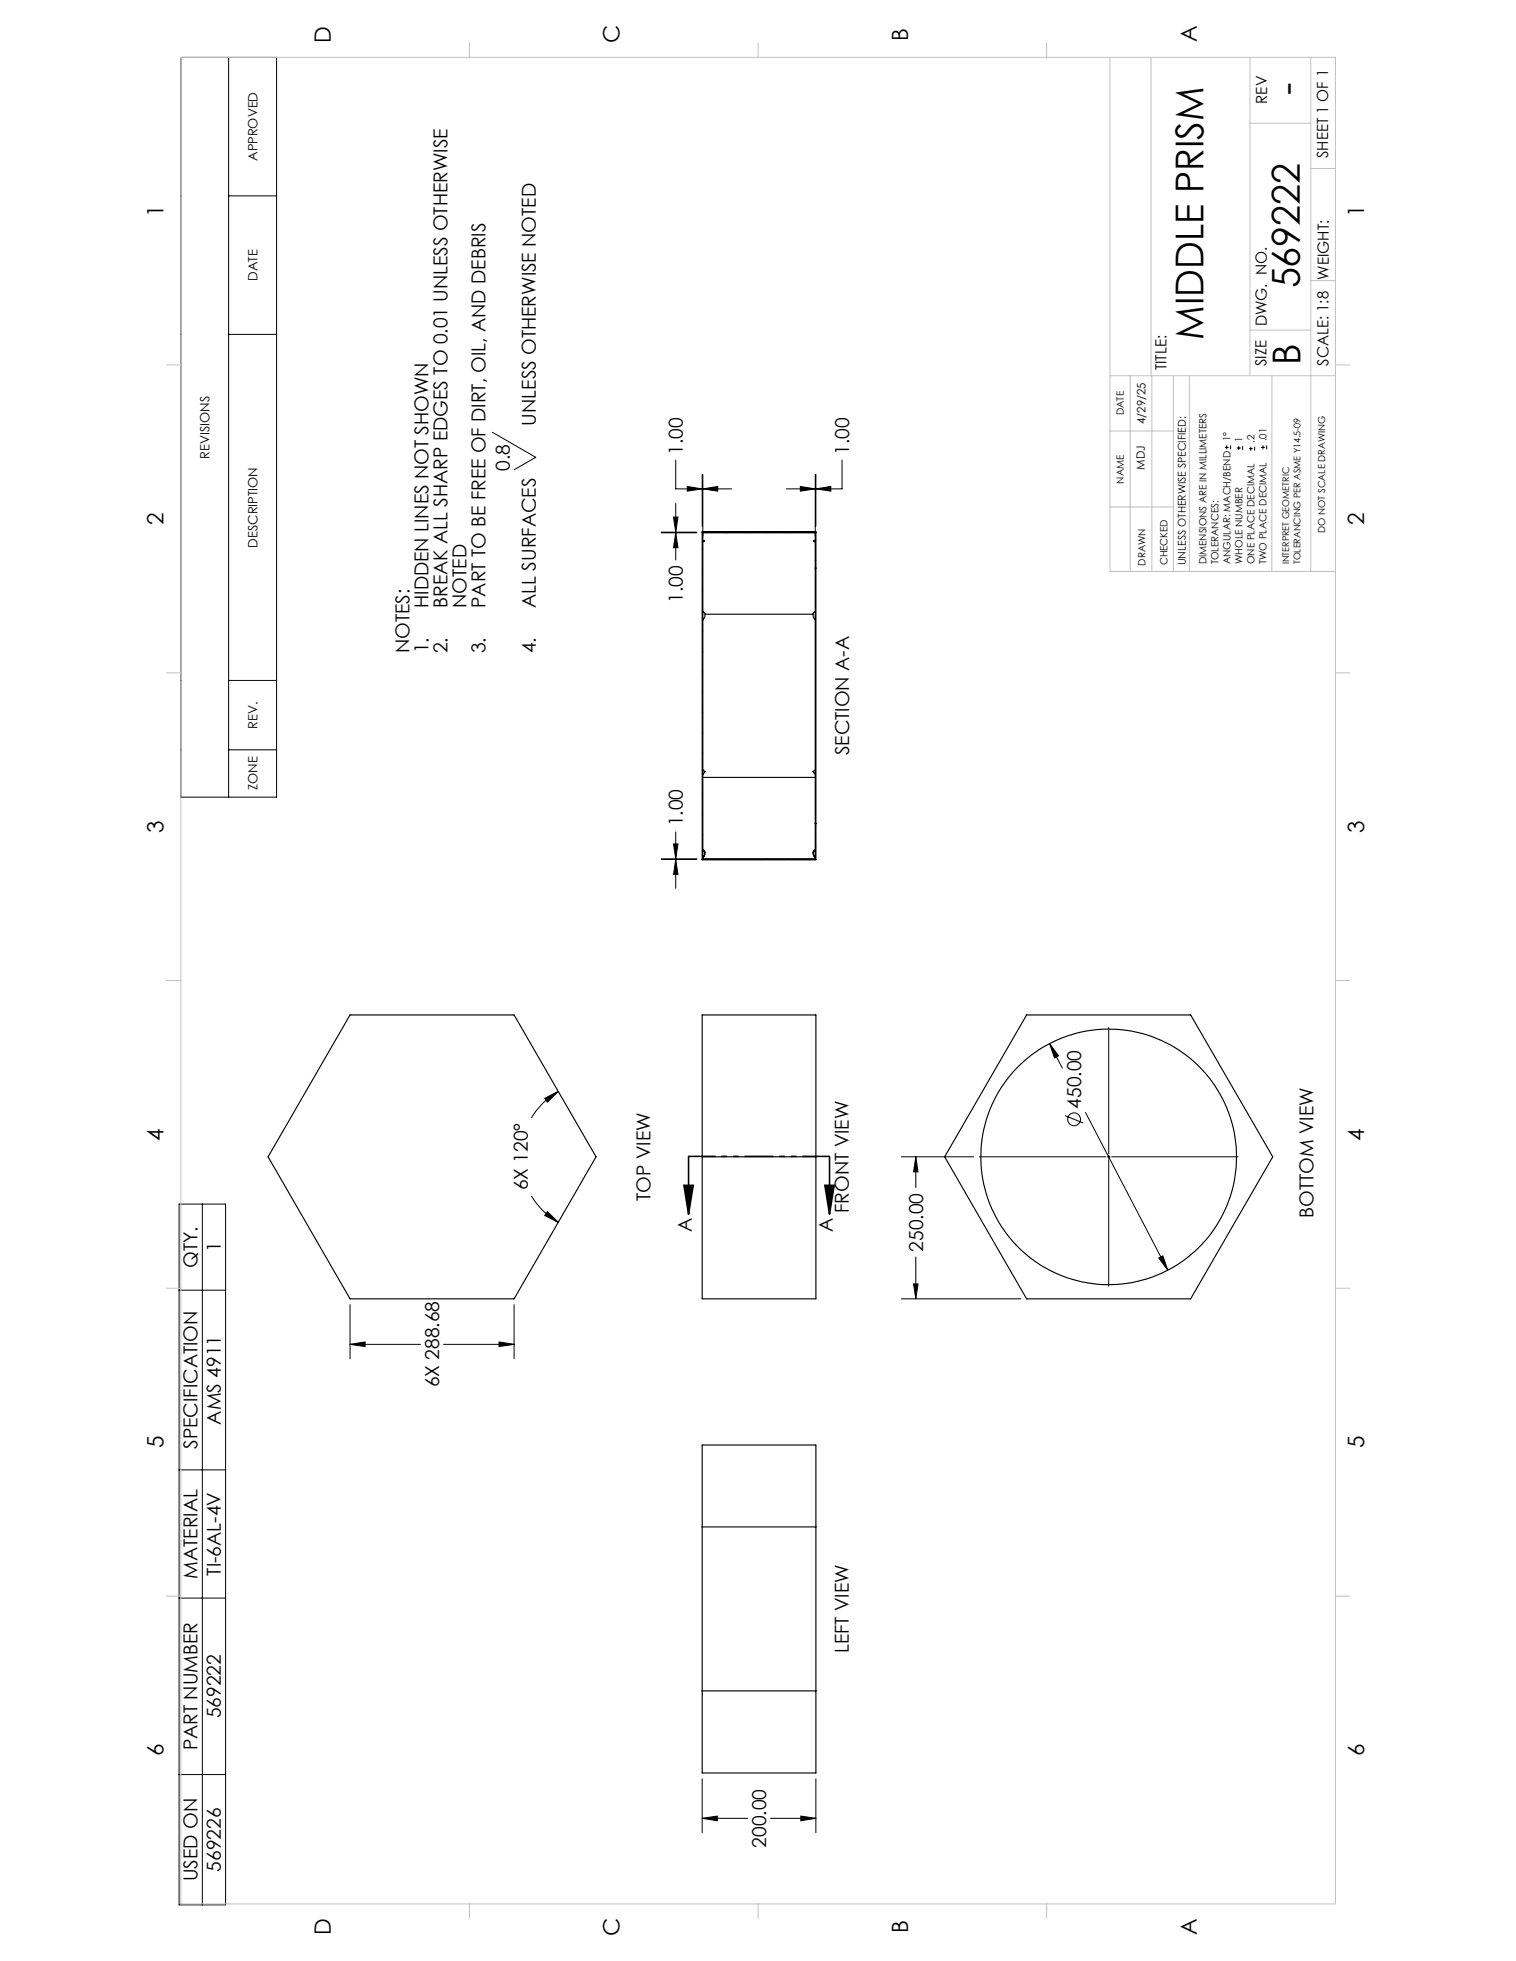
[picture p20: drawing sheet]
<svg xmlns="http://www.w3.org/2000/svg" width="216mm" height="279mm" viewBox="0 0 216 279" stroke-linecap="round" stroke-linejoin="round" font-family="sans-serif">
<defs><g id="words">
<g font-size="5.5">
<text x="185.1" y="13.5" transform="rotate(-90 185.1 13.5)">-</text>
<text x="185.1" y="41.1" transform="rotate(-90 185.1 41.1)">569222</text>
<text x="171.4" y="48.4" transform="rotate(-90 171.4 48.4)">MIDDLE PRISM</text>
<text x="185.2" y="52.1" transform="rotate(-90 185.2 52.1)">B</text>
</g>
<g font-size="3.2">
<text x="129.3" y="5.8" transform="rotate(-90 129.3 5.8)">B</text>
<text x="47.1" y="6.1" transform="rotate(-90 47.1 6.1)">D</text>
<text x="88.2" y="6.2" transform="rotate(-90 88.2 6.2)">C</text>
<text x="170.5" y="6" transform="rotate(-90 170.5 6)">A</text>
<text x="23.3" y="31" transform="rotate(-90 23.3 31)">1</text>
<text x="194.3" y="31" transform="rotate(-90 194.3 31)">1</text>
<text x="23.3" y="74.8" transform="rotate(-90 23.3 74.8)">2</text>
<text x="194.3" y="74.8" transform="rotate(-90 194.3 74.8)">2</text>
<text x="23.3" y="118.7" transform="rotate(-90 23.3 118.7)">3</text>
<text x="194.3" y="118.7" transform="rotate(-90 194.3 118.7)">3</text>
<text x="23.3" y="162.5" transform="rotate(-90 23.3 162.5)">4</text>
<text x="194.3" y="162.5" transform="rotate(-90 194.3 162.5)">4</text>
<text x="23.3" y="206.4" transform="rotate(-90 23.3 206.4)">5</text>
<text x="194.3" y="206.4" transform="rotate(-90 194.3 206.4)">5</text>
<text x="23.3" y="250.2" transform="rotate(-90 23.3 250.2)">6</text>
<text x="194.3" y="250.2" transform="rotate(-90 194.3 250.2)">6</text>
<text x="47.1" y="275.7" transform="rotate(-90 47.1 275.7)">D</text>
<text x="88.2" y="275.8" transform="rotate(-90 88.2 275.8)">C</text>
<text x="129.3" y="275.5" transform="rotate(-90 129.3 275.5)">B</text>
<text x="170.5" y="275.7" transform="rotate(-90 170.5 275.7)">A</text>
</g>
<g font-size="2.7">
<text x="76.3" y="60.6" transform="rotate(-90 76.3 60.6)">UNLESS OTHERWISE NOTED</text>
<text x="97.3" y="64.8" transform="rotate(-90 97.3 64.8)">1.00</text>
<text x="120.9" y="64.8" transform="rotate(-90 120.9 64.8)">1.00</text>
<text x="72.6" y="67.1" transform="rotate(-90 72.6 67.1)">0.8</text>
<text x="61" y="86.6" transform="rotate(-90 61 86.6)">HIDDEN LINES NOT SHOWN</text>
<text x="63.7" y="86.6" transform="rotate(-90 63.7 86.6)">BREAK ALL SHARP EDGES TO 0.01 UNLESS OTHERWISE</text>
<text x="66.4" y="86.6" transform="rotate(-90 66.4 86.6)">NOTED</text>
<text x="69.1" y="86.6" transform="rotate(-90 69.1 86.6)">PART TO BE FREE OF DIRT, OIL, AND DEBRIS</text>
<text x="76.3" y="86.6" transform="rotate(-90 76.3 86.6)">ALL SURFACES</text>
<text x="97.3" y="85.8" transform="rotate(-90 97.3 85.8)">1.00</text>
<text x="58.3" y="93.1" transform="rotate(-90 58.3 93.1)">NOTES:</text>
<text x="61" y="93.1" transform="rotate(-90 61 93.1)">1.</text>
<text x="63.7" y="93.1" transform="rotate(-90 63.7 93.1)">2.</text>
<text x="69.1" y="93.1" transform="rotate(-90 69.1 93.1)">3.</text>
<text x="76.3" y="93.1" transform="rotate(-90 76.3 93.1)">4.</text>
<text x="120.9" y="107.6" transform="rotate(-90 120.9 107.6)">SECTION A-A</text>
<text x="97.3" y="117.8" transform="rotate(-90 97.3 117.8)">1.00</text>
<text x="154" y="158" transform="rotate(-90 154 158)">450.00</text>
<text x="75.2" y="169.6" transform="rotate(-90 75.2 169.6)">6X 120°</text>
<text x="92.6" y="171.1" transform="rotate(-90 92.6 171.1)">TOP VIEW</text>
<text x="120.9" y="172.8" transform="rotate(-90 120.9 172.8)">FRONT VIEW</text>
<text x="187.1" y="173.6" transform="rotate(-90 187.1 173.6)">BOTTOM VIEW</text>
<text x="31.4" y="178.4" transform="rotate(-90 31.4 178.4)">1</text>
<text x="98.5" y="175.6" transform="rotate(-90 98.5 175.6)">A</text>
<text x="118.6" y="175.6" transform="rotate(-90 118.6 175.6)">A</text>
<text x="131.4" y="178.3" transform="rotate(-90 131.4 178.3)">250.00</text>
<text x="28.1" y="180.6" transform="rotate(-90 28.1 180.6)">QTY.</text>
<text x="62.6" y="197.7" transform="rotate(-90 62.6 197.7)">6X 288.68</text>
<text x="31.4" y="203" transform="rotate(-90 31.4 203)">AMS 4911</text>
<text x="28.1" y="206.5" transform="rotate(-90 28.1 206.5)">SPECIFICATION</text>
<text x="28.1" y="224.9" transform="rotate(-90 28.1 224.9)">MATERIAL</text>
<text x="31.4" y="224.5" transform="rotate(-90 31.4 224.5)">TI-6AL-4V</text>
<text x="120.9" y="235.6" transform="rotate(-90 120.9 235.6)">LEFT VIEW</text>
<text x="31.4" y="244.8" transform="rotate(-90 31.4 244.8)">569222</text>
<text x="28.1" y="249.4" transform="rotate(-90 28.1 249.4)">PART NUMBER</text>
<text x="109.1" y="263.2" transform="rotate(-90 109.1 263.2)">200.00</text>
<text x="28.1" y="268" transform="rotate(-90 28.1 268)">USED ON</text>
<text x="31.4" y="266.7" transform="rotate(-90 31.4 266.7)">569226</text>
</g>
<g font-size="2.2">
<text x="180.5" y="14.8" transform="rotate(-90 180.5 14.8)">REV</text>
<text x="189.2" y="22.5" transform="rotate(-90 189.2 22.5)">SHEET 1 OF 1</text>
<text x="189.2" y="39.8" transform="rotate(-90 189.2 39.8)">WEIGHT:</text>
<text x="180.4" y="46.5" transform="rotate(-90 180.4 46.5)">DWG. NO.</text>
<text x="166.1" y="52.8" transform="rotate(-90 166.1 52.8)">TITLE:</text>
<text x="180.4" y="52.2" transform="rotate(-90 180.4 52.2)">SIZE</text>
<text x="189.2" y="52.1" transform="rotate(-90 189.2 52.1)">SCALE: 1:8</text>
</g>
<g font-size="1.8">
<text x="36.7" y="22.9" transform="rotate(-90 36.7 22.9)">APPROVED</text>
<text x="36.7" y="40" transform="rotate(-90 36.7 40)">DATE</text>
<text x="29.8" y="65.3" transform="rotate(-90 29.8 65.3)">REVISIONS</text>
<text x="36.7" y="78" transform="rotate(-90 36.7 78)">DESCRIPTION</text>
<text x="36.7" y="103.8" transform="rotate(-90 36.7 103.8)">REV.</text>
<text x="36.7" y="112.6" transform="rotate(-90 36.7 112.6)">ZONE</text>
</g>
<g font-size="1.6">
<text x="163.1" y="60.4" transform="rotate(-90 163.1 60.4)">4/29/25</text>
<text x="163.1" y="66.9" transform="rotate(-90 163.1 66.9)">MDJ</text>
</g>
<text font-size="1.5" x="168.9" y="80.6" transform="rotate(-90 168.9 80.6)">UNLESS OTHERWISE SPECIFIED:</text>
<g font-size="1.4">
<text x="160" y="59.2" transform="rotate(-90 160 59.2)">DATE</text>
<text x="175.2" y="62.9" transform="rotate(-90 175.2 62.9)">1°</text>
<text x="177" y="63" transform="rotate(-90 177 63)">1</text>
<text x="178.7" y="63.1" transform="rotate(-90 178.7 63.1)">.2</text>
<text x="180.4" y="62.9" transform="rotate(-90 180.4 62.9)">.01</text>
<text x="160" y="68.9" transform="rotate(-90 160 68.9)">NAME</text>
<text x="188.7" y="75.9" transform="rotate(-90 188.7 75.9)">DO NOT SCALE DRAWING</text>
<text x="163.1" y="80.6" transform="rotate(-90 163.1 80.6)">DRAWN</text>
<text x="166.3" y="80.6" transform="rotate(-90 166.3 80.6)">CHECKED</text>
<text x="171.8" y="80.4" transform="rotate(-90 171.8 80.4)">DIMENSIONS ARE IN MILLIMETERS</text>
<text x="173.5" y="80.4" transform="rotate(-90 173.5 80.4)">TOLERANCES:</text>
<text x="175.2" y="80.4" transform="rotate(-90 175.2 80.4)">ANGULAR: MACH/BEND</text>
<text x="177" y="80.4" transform="rotate(-90 177 80.4)">WHOLE NUMBER</text>
<text x="178.7" y="80.4" transform="rotate(-90 178.7 80.4)">ONE PLACE DECIMAL</text>
<text x="180.4" y="80.4" transform="rotate(-90 180.4 80.4)">TWO PLACE DECIMAL</text>
</g>
<g font-size="1.3">
<text x="183.6" y="80.4" transform="rotate(-90 183.6 80.4)">INTERPRET GEOMETRIC</text>
<text x="185.2" y="80.4" transform="rotate(-90 185.2 80.4)">TOLERANCING PER ASME Y14.5-09</text>
</g>
</g></defs>
<g fill="none" stroke="#000" stroke-width=".16">
<path d="M100 75.8h16.2M100.1 77.1h.1M100.3 77.1l-.1 .1M100.3 77.1l-.2 .1v43.9h.1M100.3 77.1h-.2v-1.2h16v1.2h-.2M100.3 77.1h.1M115.9 77.1l.2 .1v3.7M115.9 77.1h.1M115.9 77.1l.1 .1M116 77.1h.1M100.1 87.2a.67 .67 0 0 1 0 1.1M100.4 87.5h15.4"/>
<path d="M116.1 80.9v36.4M116.1 87.2a.67 .67 0 0 0 0 1.1M116.1 80.9h.1M116.2 80.9v36.4M116.2 80.9v-5.1h-16.2v46.7h16.2v-5.2M100.1 109.7l.3 .2-.3 .5M100.1 110.8h16M116.1 117.3v3.8h-.1M116.1 109.7l-.3 .2 .3 .5M116.1 117.3h.1M100 122.5h16.2M100.1 121.1l.2 .1"/>
<path d="M100.2 121.2h-.1v1.2h16v-1.2h-.1M100.2 121.1a.65 .65 0 0 1-.1 1.1 .67 .67 0 0 0 .1-1M100.2 121.1v.1M116 121.1a.65 .65 0 0 0 .1 1.1 .62 .62 0 0 1-.1-1M116 121.1v.1M116.1 121.1l-.2 .1M49.9 144.6h23.3l11.7 20.2-11.7 20.3h-23.3l-11.7-20.3zM100 144.6h16.2v40.5h-16.2zM146.2 144.6h23.4l11.7 20.2-11.7 20.3h-23.4l-11.7-20.3zM100 164.8h16.2M100 205.9h16.2v46.7h-16.2zM100 217.6h16.2"/>
<path d="M100 240.9h16.2"/>
<circle cx="157.9" cy="164.8" r="18.2"/>
</g>
<g fill="none" stroke="#000" stroke-width=".14">
<path d="M25.8 8.2h13.6v105.4h-13.6zM32.6 8.2v105.4M32.6 27.9h6.8M32.6 47.6h6.8M70.1 61.6l6.2 3.6-3.1 1.7M94.2 75.9h5.1M94.2 75.8h5M95.9 73.7h.7l-.4 2.1zM96.2 75.9l.4 2.1h-.7zM96.2 65.5v4.2h3.8M96.2 71.7v4.1M96.2 75.9v3.9"/>
<path d="M97.9 69.3l2.1 .4-2.1 .3zM100 78.2l.1 .1M100 67.6v7.4M100.1 69.7l2.1-.4v.7zM100.1 69.7h4.1M100.1 67.6v8.8M100.5 75.8l.1 .1M103.4 75.8l.1 .1M106.3 75.8l.1 .1M109.2 75.8l.1 .1M112 69.7h4.1M112.2 75.8v.1"/>
<path d="M114 69.3l2.1 .4-2.1 .3zM115.1 75.8v.1M116.1 79.8l.1 .1M116.1 76.9h.1M116.1 67.6v8.8M116.2 69.7l2.1-.4v.7zM116.2 67.6v7.4M119.9 65.5v4.2h-3.7M174.4 63.7h.6M174.7 63.5v.5M175.3 63.5v.5M176.1 63.8h.6"/>
<path d="M176.4 63.6v.5M177 63.6v.5M177.9 63.9h.5M178.1 63.6v.6M178.7 63.6v.6M179.6 63.7h.5M179.9 63.5v.5M180.4 63.5v.5M32.6 96.9h6.8M100 98.5l.1 .1M100 95.6l.1 .1M100 92.7l.1 .1"/>
<path d="M100 89.8l.1 .1M100 86.9l.1 .1M100 84l.1 .1M100 81.1l.1 .1M32.6 106.8h6.8M96.2 118.5v3.9M100 118.9l.1 .1M100 116l.1 .1M100 113.1l.1 .1M100 110.2l.1 .1M100 107.3l.1 .1M100 104.4l.1 .1"/>
<path d="M100 101.5h.1M116.1 117.6h.1M94.2 122.4h5.1M94.2 122.5h5M95.9 120.2h.7l-.4 2.2zM96.2 122.5l.4 2.1h-.7zM96.2 122.5v4.1M100 121.8l.1 .1M100.6 122.4l.1 .1M103.5 122.4l.1 .1M106.4 122.4l.1 .1M109.3 122.4l.1 .1"/>
<path d="M112.2 122.4l.1 .1M115.1 122.4l.1 .1M116.1 120.5l.1 .1M77.6 156.5l1.9-1-1.5 1.5zM79.5 155.5a10.6 10.6 0 0 0-3.8 3.8M149.5 148.7l1.2 1.7-.5 .3zM149.5 148.7l1.8 3.5M151.7 159l2.6 1M154.6 158.5l11.7 22.5M157.9 146.4v18M25.5 171.6h6.6v99.8h-6.6zM28.8 171.6v99.8"/>
<path d="M75.7 170.4a10.6 10.6 0 0 0 3.8 3.8M78 172.6l1.5 1.6-1.9-1zM128.4 164.8h10.3M130.4 164.8l.3 2.2h-.6zM130.4 164.8v4.4M130.4 179.1v6M139.5 164.8h18M157.7 164.8h.4M157.9 164.6v.4M157.9 165.2v18.1M158.3 164.8h18M165 179.2l.6-.3 .7 2.1z"/>
<path d="M25.5 183.8h6.6M49.9 191.5l2.1-.3v.7zM49.9 185.9v7.7M49.9 191.5h10M63.2 191.5h10M71.1 191.2l2.1 .3-2.1 .4zM73.2 185.9v7.7M128.4 185.1h17M130.1 182.9h.6l-.3 2.2zM25.5 209.4h6.6M25.5 227.7h6.6M25.5 252.8h6.6"/>
<path d="M100 259.1l2.1-.3v.6zM100 253.4v7.7M100 259.1h6.5M109.7 259.1h6.5M114 258.8l2.2 .3-2.2 .3zM116.2 253.4v7.7"/>
<circle cx="153" cy="159.5" r=".91"/>
</g>
<path d="M97.4 168.9h1.3l-.6 4.1zM98.1 164.8v8.2M117.5 168.9h1.3l-.7 4.1zM118.1 164.8v8.2" fill="none" stroke="#000" stroke-width=".23"/>
<path d="M98.1 164.8h20" fill="none" stroke="#000" stroke-width=".23" stroke-dasharray="4.1 .8 .8 .8 .8 .8" stroke-dashoffset=".2" stroke-linecap="butt"/>
<g fill="none" stroke="#c0c0c0" stroke-width=".14">
<path d="M25.8 8.2h164.4v263.1h-164.4zM66.9 6.1v2.1M108 6.1v2.1M149.1 6.1v2.1M158.1 8.2v73.2h32.1M163.9 8.2v45.3M178 8.2v45.3M178 17.6h8.7M186.7 8.2v73.1M186.7 40h3.5M186.7 24h3.5M23.7 52h2.1"/>
<path d="M158.1 53.5h32.1M161 53.5v27.9M164 53.5v27.9M167.1 53.5v27.9M169.4 53.5v27.9M178 47h8.7M181.1 53.5v27.8M190.2 52h2M158.1 61.4h9M158.1 72.2h9M23.7 95.9h2.1M190.2 95.9h2"/>
<path d="M23.7 139.7h2.1M190.2 139.7h2M23.7 183.5h2.1M190.2 183.5h2M23.7 227.4h2.1M190.2 227.4h2M66.9 271.3v2M108 271.2v2.1M149.1 271.3v2"/>
</g>
<g fill="#000">
<path d="M97.4 168.9h1.3l-.6 4.1zM117.5 168.9h1.3l-.7 4.1z"/>
<path d="M114 258.8l2.2 .3-2.2 .3zM100 259.1l2.1-.3v.6zM165 179.2l1.3 1.8-.7-2.1zM149.5 148.7l.7 2 .5-.3zM130.1 182.9h.6l-.3 2.2zM130.4 164.8l.3 2.2h-.6zM71.1 191.2l2.1 .3-2.1 .4zM49.9 191.5l2.1-.3v.7zM77.6 156.5l1.9-1-1.5 1.5zM78 172.6l1.5 1.6-1.9-1zM116.2 69.7l2.1-.4v.7zM114 69.3l2.1 .4-2.1 .3zM100.1 69.7l2.1-.4v.7zM97.9 69.3l2.1 .4-2.1 .3zM96.2 75.9l.4 2.1h-.7zM95.9 73.7h.7l-.4 2.1zM95.9 120.2h.7l-.4 2.2zM96.2 122.5l.4 2.1h-.7z"/>
</g>
<use href="#words"/>
</svg>
